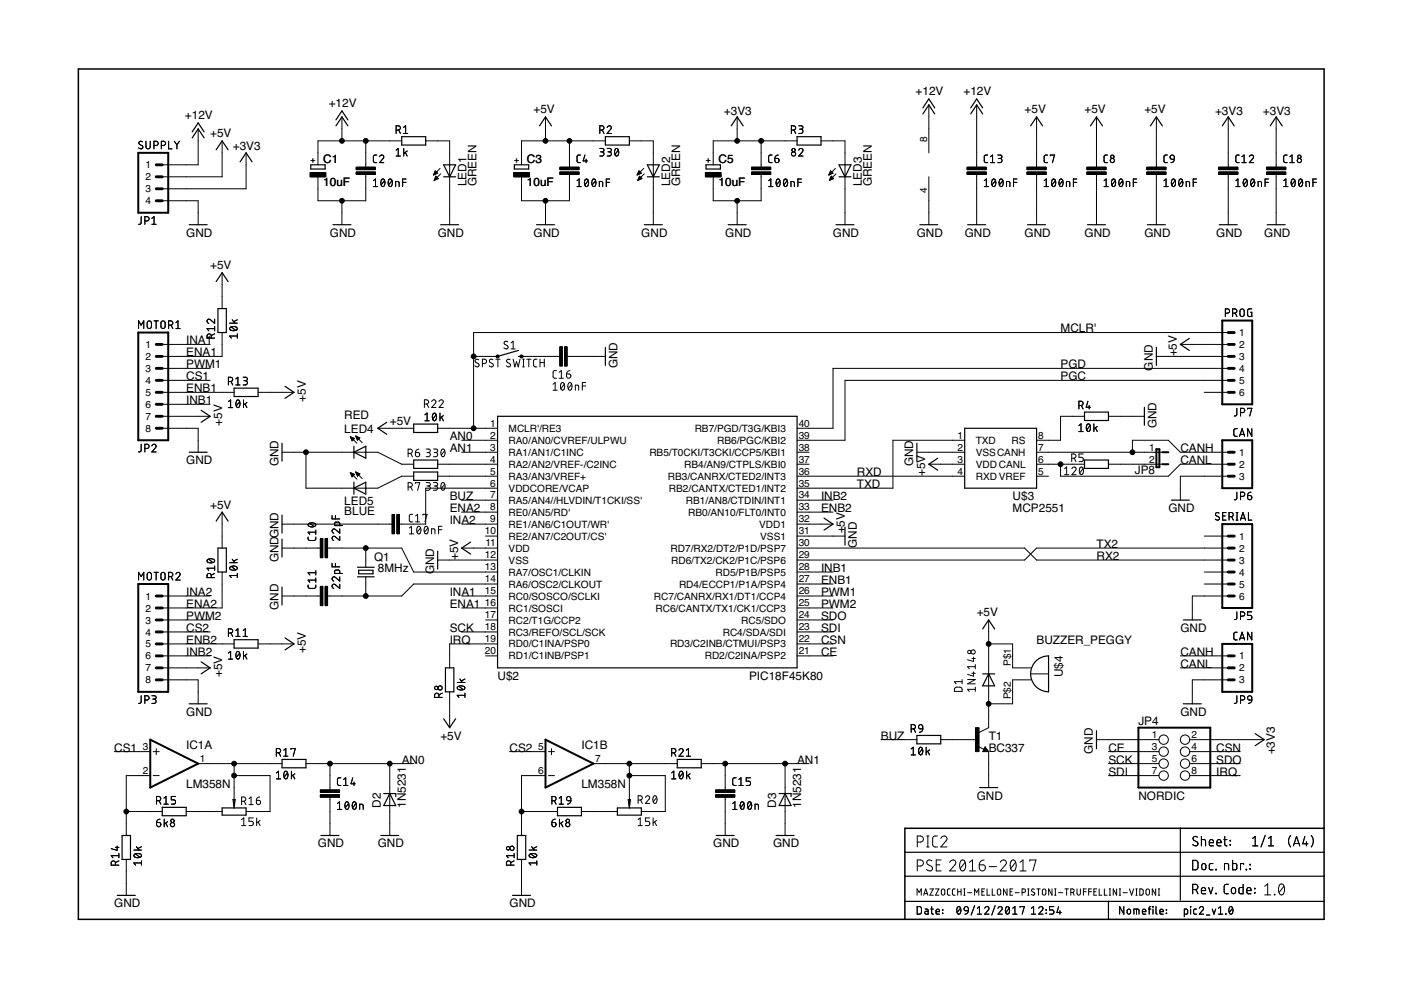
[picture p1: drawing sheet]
<svg xmlns="http://www.w3.org/2000/svg" width="297mm" height="210mm" viewBox="0 0 297 210" stroke-linecap="round" stroke-linejoin="round" font-family="sans-serif">
<defs><g id="words">
<g font-size="2.5">
<text x="69.7" y="22.8">+12V</text>
<text x="194.1" y="20.2">+12V</text>
<text x="204.3" y="20.2">+12V</text>
<text x="39.2" y="25.3">+12V</text>
<text x="44.6" y="29.1">+5V</text>
<text x="113.1" y="24">+5V</text>
<text x="153.5" y="24.3">+3V3</text>
<text x="217.2" y="24">+5V</text>
<text x="229.9" y="24">+5V</text>
<text x="242.6" y="24">+5V</text>
<text x="257.6" y="24.3">+3V3</text>
<text x="267.8" y="24.3">+3V3</text>
<text x="49.4" y="31.9">+3V3</text>
<text x="68.5" y="34.5">C1</text>
<text x="111.7" y="34.5">C3</text>
<text x="152.4" y="34.5">C5</text>
<text x="68.5" y="39.5">10uF</text>
<text x="98.9" y="39.5" transform="rotate(-90 98.9 39.5)">LED1</text>
<text x="101.1" y="39.5" transform="rotate(-90 101.1 39.5)">GREEN</text>
<text x="111.7" y="39.5">10uF</text>
<text x="142.1" y="39.5" transform="rotate(-90 142.1 39.5)">LED2</text>
<text x="144.2" y="39.5" transform="rotate(-90 144.2 39.5)">GREEN</text>
<text x="152.4" y="39.5">10uF</text>
<text x="182.7" y="39.5" transform="rotate(-90 182.7 39.5)">LED3</text>
<text x="184.9" y="39.5" transform="rotate(-90 184.9 39.5)">GREEN</text>
<text x="39.5" y="50.2">GND</text>
<text x="69.9" y="50.2">GND</text>
<text x="92.8" y="50.2">GND</text>
<text x="113.1" y="50.2">GND</text>
<text x="136" y="50.2">GND</text>
<text x="153.8" y="50.2">GND</text>
<text x="176.6" y="50.2">GND</text>
<text x="194.4" y="50.2">GND</text>
<text x="204.5" y="50.2">GND</text>
<text x="217.2" y="50.2">GND</text>
<text x="229.9" y="50.2">GND</text>
<text x="242.6" y="50.2">GND</text>
<text x="257.9" y="50.2">GND</text>
<text x="268" y="50.2">GND</text>
<text x="44.6" y="57">+5V</text>
<text x="224.9" y="70.5">MCLR'</text>
<text x="39.5" y="73">INA1</text>
<text x="39.5" y="75.6">ENA1</text>
<text x="249.5" y="75.6" transform="rotate(-90 249.5 75.6)">+5V</text>
<text x="39.5" y="78.1">PWM1</text>
<text x="39.5" y="83.2">ENB1</text>
<text x="39.5" y="80.7">CS1</text>
<text x="130.9" y="78.1" transform="rotate(-90 130.9 78.1)">GND</text>
<text x="224.9" y="78.1">PGD</text>
<text x="224.9" y="80.7">PGC</text>
<text x="244.4" y="78.6" transform="rotate(-90 244.4 78.6)">GND</text>
<text x="39.5" y="85.7">INB1</text>
<text x="64.9" y="85.2" transform="rotate(-90 64.9 85.2)">+5V</text>
<text x="73" y="88.9">RED</text>
<text x="47.1" y="90.2" transform="rotate(-90 47.1 90.2)">+5V</text>
<text x="73" y="91.8">LED4</text>
<text x="82.6" y="90">+5V</text>
<text x="95.3" y="93.3">AN0</text>
<text x="95.3" y="95.9">AN1</text>
<text x="245.2" y="90.8" transform="rotate(-90 245.2 90.8)">GND</text>
<text x="250.3" y="95.9">CANH</text>
<text x="39.5" y="98.4">GND</text>
<text x="59" y="98.9" transform="rotate(-90 59 98.9)">GND</text>
<text x="181.7" y="101">RXD</text>
<text x="193.6" y="98.9" transform="rotate(-90 193.6 98.9)">GND</text>
<text x="196.2" y="101" transform="rotate(-90 196.2 101)">+5V</text>
<text x="240.6" y="100.5">JP8</text>
<text x="250.3" y="98.4">CANL</text>
<text x="44.6" y="107.8">+5V</text>
<text x="73" y="107.1">LED5</text>
<text x="95.3" y="106">BUZ</text>
<text x="174.1" y="106">INB2</text>
<text x="181.7" y="103.5">TXD</text>
<text x="214.7" y="106">U$3</text>
<text x="73" y="109.2">BLUE</text>
<text x="95.3" y="108.6">ENA2</text>
<text x="95.3" y="111.1">INA2</text>
<text x="174.1" y="108.6">ENB2</text>
<text x="179.1" y="113.1" transform="rotate(-90 179.1 113.1)">+5V</text>
<text x="214.7" y="108.6">MCP2551</text>
<text x="247.7" y="108.6">GND</text>
<text x="59" y="119.2" transform="rotate(-90 59 119.2)">GNDGND</text>
<text x="79.3" y="119">Q1</text>
<text x="97.1" y="118.7" transform="rotate(-90 97.1 118.7)">+5V</text>
<text x="181.7" y="116.2" transform="rotate(-90 181.7 116.2)">GND</text>
<text x="232.5" y="118.7">RX2</text>
<text x="232.5" y="116.2">TX2</text>
<text x="80.1" y="121.3">8MHz</text>
<text x="92" y="121.7" transform="rotate(-90 92 121.7)">GND</text>
<text x="174.1" y="121.3">INB1</text>
<text x="174.1" y="123.8">ENB1</text>
<text x="39.5" y="131.4">PWM2</text>
<text x="39.5" y="128.9">ENA2</text>
<text x="39.5" y="126.4">INA2</text>
<text x="59" y="129.4" transform="rotate(-90 59 129.4)">GND</text>
<text x="95.3" y="126.4">INA1</text>
<text x="95.3" y="128.9">ENA1</text>
<text x="174.1" y="131.4">SDO</text>
<text x="174.1" y="126.4">PWM1</text>
<text x="174.1" y="128.9">PWM2</text>
<text x="207.1" y="130.7">+5V</text>
<text x="39.5" y="134">CS2</text>
<text x="39.5" y="136.5">ENB2</text>
<text x="95.3" y="136.5">IRQ</text>
<text x="95.3" y="134">SCK</text>
<text x="174.1" y="134">SDI</text>
<text x="174.1" y="136.5">CSN</text>
<text x="219.8" y="136.5">BUZZER_PEGGY</text>
<text x="250.3" y="134">GND</text>
<text x="39.5" y="139.1">INB2</text>
<text x="47.1" y="143.6" transform="rotate(-90 47.1 143.6)">+5V</text>
<text x="64.9" y="138.5" transform="rotate(-90 64.9 138.5)">+5V</text>
<text x="174.1" y="139.1">CE</text>
<text x="225.4" y="143.6" transform="rotate(-90 225.4 143.6)">U$4</text>
<text x="250.3" y="139.1">CANH</text>
<text x="250.3" y="141.6">CANL</text>
<text x="105.5" y="144.1">U$2</text>
<text x="158.8" y="144.1">PIC18F45K80</text>
<text x="39.5" y="151.8">GND</text>
<text x="241.4" y="153.7">JP4</text>
<text x="250.3" y="151.8">GND</text>
<text x="24.2" y="159.4">CS1</text>
<text x="39.5" y="158.7">IC1A</text>
<text x="85.2" y="161.9">AN0</text>
<text x="93.4" y="156.8">+5V</text>
<text x="108" y="159.4">CS2</text>
<text x="123.3" y="158.7">IC1B</text>
<text x="169" y="161.9">AN1</text>
<text x="186.8" y="156.8">BUZ</text>
<text x="209.6" y="159.4">BC337</text>
<text x="209.6" y="156.8">T1</text>
<text x="231.7" y="159.8" transform="rotate(-90 231.7 159.8)">GND</text>
<text x="235" y="159.4">CE</text>
<text x="235" y="161.9">SCK</text>
<text x="257.9" y="161.9">SDO</text>
<text x="257.9" y="159.4">CSN</text>
<text x="270.3" y="159.9" transform="rotate(-90 270.3 159.9)">+3V3</text>
<text x="39.5" y="167">LM358N</text>
<text x="123.3" y="167">LM358N</text>
<text x="235" y="164.5">SDI</text>
<text x="257.9" y="164.5">IRQ</text>
<text x="80.7" y="171.3" transform="rotate(-90 80.7 171.3)">D2</text>
<text x="86.1" y="171.3" transform="rotate(-90 86.1 171.3)">1N5231</text>
<text x="164.5" y="171.3" transform="rotate(-90 164.5 171.3)">D3</text>
<text x="169.9" y="171.3" transform="rotate(-90 169.9 171.3)">1N5231</text>
<text x="207.1" y="169.5">GND</text>
<text x="241.4" y="169.5">NORDIC</text>
<text x="67.4" y="179.7">GND</text>
<text x="80.1" y="179.7">GND</text>
<text x="151.2" y="179.7">GND</text>
<text x="163.9" y="179.7">GND</text>
<text x="24.2" y="192.4">GND</text>
<text x="108" y="192.4">GND</text>
</g>
<g font-size="2.1">
<text x="30.9" y="35.7">1</text>
<text x="196.6" y="30.1" transform="rotate(-90 196.6 30.1)">8</text>
<text x="30.9" y="38.2">2</text>
<text x="30.9" y="40.8">3</text>
<text x="196.6" y="41" transform="rotate(-90 196.6 41)">4</text>
<text x="30.9" y="43.3">4</text>
<text x="262.7" y="71.3">1</text>
<text x="30.9" y="73.8">1</text>
<text x="30.9" y="76.3">2</text>
<text x="262.7" y="73.8">2</text>
<text x="262.7" y="76.3">3</text>
<text x="30.9" y="78.9">3</text>
<text x="30.9" y="81.4">4</text>
<text x="30.9" y="84">5</text>
<text x="262.7" y="78.9">4</text>
<text x="262.7" y="81.4">5</text>
<text x="262.7" y="84">6</text>
<text x="30.9" y="86.5">6</text>
<text x="30.9" y="89">7</text>
<text x="30.9" y="91.6">8</text>
<text x="104" y="90.5">1</text>
<text x="104" y="93">2</text>
<text x="104" y="95.5">3</text>
<text x="107.8" y="91.6">MCLR'/RE3</text>
<text x="107.8" y="94.1">RA0/AN0/CVREF/ULPWU</text>
<text x="147.3" y="91.6">RB7/PGD/T3G/KBI3</text>
<text x="152" y="94.1">RB6/PGC/KBI2</text>
<text x="169.3" y="95.5">38</text>
<text x="169.3" y="93">39</text>
<text x="169.3" y="90.5">40</text>
<text x="203" y="93">1</text>
<text x="203" y="95.5">2</text>
<text x="206.9" y="94.1">TXD</text>
<text x="214.5" y="94.1">RS</text>
<text x="220.1" y="95.5">7</text>
<text x="220.1" y="93">8</text>
<text x="243.6" y="95.5">1</text>
<text x="104" y="98.1">4</text>
<text x="104" y="100.6">5</text>
<text x="107.8" y="96.7">RA1/AN1/C1INC</text>
<text x="107.8" y="99.2">RA2/AN2/VREF-/C2INC</text>
<text x="107.8" y="101.7">RA3/AN3/VREF+</text>
<text x="137.7" y="96.7">RB5/T0CKI/T3CKI/CCP5/KBI1</text>
<text x="141.6" y="101.7">RB3/CANRX/CTED2/INT3</text>
<text x="145" y="99.2">RB4/AN9/CTPLS/KBI0</text>
<text x="169.3" y="100.6">36</text>
<text x="169.3" y="98.1">37</text>
<text x="203" y="98.1">3</text>
<text x="203" y="100.6">4</text>
<text x="206.9" y="96.7">VSSCANH</text>
<text x="206.9" y="99.2">VDD CANL</text>
<text x="206.9" y="101.7">RXD VREF</text>
<text x="220.1" y="100.6">5</text>
<text x="220.1" y="98.1">6</text>
<text x="243.6" y="98.1">2</text>
<text x="262.7" y="96.7">1</text>
<text x="262.7" y="99.2">2</text>
<text x="262.7" y="101.7">3</text>
<text x="104" y="105.7">7</text>
<text x="104" y="103.2">6</text>
<text x="107.8" y="106.8">RA5/AN4//HLVDIN/T1CKI/SS'</text>
<text x="107.8" y="104.3">VDDCORE/VCAP</text>
<text x="141.8" y="104.3">RB2/CANTX/CTED1/INT2</text>
<text x="145.4" y="106.8">RB1/AN8/CTDIN/INT1</text>
<text x="169.3" y="105.7">34</text>
<text x="169.3" y="103.2">35</text>
<text x="102.8" y="113.3">10</text>
<text x="104" y="108.2">8</text>
<text x="104" y="110.8">9</text>
<text x="107.8" y="109.3">RE0/AN5/RD'</text>
<text x="107.8" y="111.9">RE1/AN6/C1OUT/WR'</text>
<text x="145.9" y="109.3">RB0/AN10/FLT0/INT0</text>
<text x="161" y="111.9">VDD1</text>
<text x="169.3" y="108.2">33</text>
<text x="169.3" y="110.8">32</text>
<text x="169.3" y="113.3">31</text>
<text x="102.8" y="118.4">12</text>
<text x="102.9" y="115.8">11</text>
<text x="107.8" y="114.4">RE2/AN7/C2OUT/CS'</text>
<text x="107.8" y="117">VDD</text>
<text x="107.8" y="119.5">VSS</text>
<text x="142.2" y="117">RD7/RX2/DT2/P1D/PSP7</text>
<text x="142.3" y="119.5">RD6/TX2/CK2/P1C/PSP6</text>
<text x="161.2" y="114.4">VSS1</text>
<text x="169.3" y="118.4">29</text>
<text x="169.3" y="115.8">30</text>
<text x="262.7" y="114.4">1</text>
<text x="262.7" y="117">2</text>
<text x="262.7" y="119.5">3</text>
<text x="102.8" y="123.5">14</text>
<text x="102.8" y="120.9">13</text>
<text x="107.8" y="124.6">RA6/OSC2/CLKOUT</text>
<text x="107.8" y="122">RA7/OSC1/CLKIN</text>
<text x="144" y="124.6">RD4/ECCP1/P1A/PSP4</text>
<text x="151.7" y="122">RD5/P1B/PSP5</text>
<text x="169.3" y="123.5">27</text>
<text x="169.3" y="120.9">28</text>
<text x="262.7" y="122">4</text>
<text x="262.7" y="124.6">5</text>
<text x="30.9" y="127.1">1</text>
<text x="30.9" y="129.7">2</text>
<text x="102.8" y="126">15</text>
<text x="102.8" y="128.5">16</text>
<text x="102.8" y="131.1">17</text>
<text x="107.8" y="127.1">RC0/SOSCO/SCLKI</text>
<text x="107.8" y="129.7">RC1/SOSCI</text>
<text x="138.6" y="127.1">RC7/CANRX/RX1/DT1/CCP4</text>
<text x="139" y="129.7">RC6/CANTX/TX1/CK1/CCP3</text>
<text x="169.3" y="131.1">24</text>
<text x="169.3" y="128.5">25</text>
<text x="169.3" y="126">26</text>
<text x="262.7" y="127.1">6</text>
<text x="30.9" y="132.2">3</text>
<text x="30.9" y="134.7">4</text>
<text x="30.9" y="137.3">5</text>
<text x="102.8" y="133.6">18</text>
<text x="102.8" y="136.2">19</text>
<text x="107.8" y="132.2">RC2/T1G/CCP2</text>
<text x="107.8" y="134.7">RC3/REFO/SCL/SCK</text>
<text x="107.8" y="137.3">RD0/C1INA/PSP0</text>
<text x="142.1" y="137.3">RD3/C2INB/CTMUI/PSP3</text>
<text x="153.2" y="134.7">RC4/SDA/SDI</text>
<text x="157.1" y="132.2">RC5/SDO</text>
<text x="169.3" y="133.6">23</text>
<text x="169.3" y="136.2">22</text>
<text x="30.9" y="139.8">6</text>
<text x="30.9" y="142.4">7</text>
<text x="102.8" y="138.7">20</text>
<text x="107.8" y="139.8">RD1/C1INB/PSP1</text>
<text x="149.4" y="139.8">RD2/C2INA/PSP2</text>
<text x="169.3" y="138.7">21</text>
<text x="214.3" y="141.2" transform="rotate(-90 214.3 141.2)">P$1</text>
<text x="262.7" y="139.8">1</text>
<text x="262.7" y="142.4">2</text>
<text x="30.9" y="144.9">8</text>
<text x="214.3" y="148.3" transform="rotate(-90 214.3 148.3)">P$2</text>
<text x="262.7" y="144.9">3</text>
<text x="30.3" y="159">3</text>
<text x="42.4" y="161.6">1</text>
<text x="114.1" y="159">5</text>
<text x="126.2" y="161.6">7</text>
<text x="244.2" y="156.5">1</text>
<text x="244.2" y="159">3</text>
<text x="244.2" y="161.6">5</text>
<text x="252.6" y="156.5">2</text>
<text x="252.6" y="159">4</text>
<text x="252.6" y="161.6">6</text>
<text x="30.3" y="164.1">2</text>
<text x="114.1" y="164.1">6</text>
<text x="244.2" y="164.1">7</text>
<text x="252.6" y="164.1">8</text>
</g>
<g font-size="1.8">
<text x="66.8" y="34.5" transform="rotate(-90 66.8 34.5)">+</text>
<text x="110" y="34.5" transform="rotate(-90 110 34.5)">+</text>
<text x="150.6" y="34.5" transform="rotate(-90 150.6 34.5)">+</text>
</g>
</g></defs>
<g fill="none" stroke="#000" stroke-width=".21">
<path d="M30.2 30.1a.41 .41 0 0 0-.6-.1 .41 .41 0 0 0 0 .6l.5 .3a.42 .42 0 0 1 .1 .6 .42 .42 0 0 1-.7 0l-.1-.2M30.9 30v1.1a.46 .46 0 0 0 .5 .5 .46 .46 0 0 0 .5-.5v-1.1M32.6 30.8h.5a.44 .44 0 0 0 .4-.4 .44 .44 0 0 0-.4-.4h-.5v1.6M34.2 30.8h.4a.44 .44 0 0 0 .5-.4 .44 .44 0 0 0-.5-.4h-.4v1.6M35.8 30v1.6h.7M37 30l.5 .7M37.5 30.7v.9M38 30l-.5 .7M42 27.3v7.6h-7.6M47.1 29.9v7.6h-12.7M52.2 32.4v7.6h-17.8M72.5 24.8v5.1"/>
<path d="M77.6 37v5.6h-10.2v-5.1M77.6 29.9v5.6M79.2 38.3l.4-.3v1.6M79.2 39.6h.9M79.9 32.9h-.5l-.2 .3v1.1l.2 .2h.5M80.5 33.2a.44 .44 0 0 1 .6-.3 .44 .44 0 0 1 .1 .7l-.7 .9h.9M80.9 38.1l.3-.1a.93 .93 0 0 1 0 1.6 1.02 1.02 0 0 1-.3-1.5zM81.5 38.3l-.7 .9M82.5 38.1l.2-.1a.95 .95 0 0 1 0 1.6 1 1 0 0 1-.2-1.5zM83.1 38.3l-.7 .9M83.9 39.6v-1.1l.7 .1v1M84 27.6h.4a.46 .46 0 0 0 .5-.5 .46 .46 0 0 0-.5-.4h-.4v1.6"/>
<path d="M84 31.8l.4-.3v1.6M84 33.1h.9M84.5 27.6l.4 .7M85.2 29.9h-17.8v5M85.4 38.7h.7M85.5 27l.5-.3v1.6M85.5 28.3h.9M85.6 31.5v1.6M85.9 32.3l.4 .8M86.1 38h-.7v1.6M86.3 32l-.7 .6M90.3 29.9h5v17.7"/>
<path d="M91.9 37h.2M92 36.9h.3M92.1 36.8h.5M92.1 36.7h.7M92.1 38.1h.2M92.1 36.6h.5M92.1 38h.5M92.2 36.4h.3M92.2 37.9h.7M92.2 36.3h.2M92.2 37.8h.6M92.3 36.2l.5 .5-.9 .4z"/>
<path d="M92.3 37.6h.4M92.4 37.5h.2M92.4 37.4h.1M92.4 37.4l.5 .5-.9 .3zM93.3 35.7l-1.4 1.4M93.4 36.9l-1.4 1.3M115.7 24.8v5.1M120.7 37v5.6h-10.1v-5.1M120.7 29.9v5.6M122.3 39.6h.9M122.3 38.3l.5-.3v1.6M123.1 32.9h-.5l-.3 .3 .1 1.1 .2 .2h.5"/>
<path d="M124 32.9l-.4 1.2h.9M124.1 38.1l.3-.1a.95 .95 0 0 1 0 1.6 1 1 0 0 1-.3-1.5zM124.3 33.8v.7M124.7 38.3l-.7 .9M125.7 38.1l.2-.1a.95 .95 0 0 1 0 1.6 1 1 0 0 1-.2-1.5zM126.3 38.3l-.7 .9M127.1 39.6v-1.1l.6 .1 .1 1M127.2 31.5h.5a.36 .36 0 0 1 .4 .3 .36 .36 0 0 1-.4 .4h-.4M127.2 27.6h.4a.46 .46 0 0 0 .5-.5 .46 .46 0 0 0-.5-.4h-.4v1.6M127.6 32.2a.44 .44 0 0 1 .5 .4 .44 .44 0 0 1-.5 .5h-.4M127.7 27.6l.4 .7M128.4 29.9h-17.8v5"/>
<path d="M128.5 38.7h.8M128.7 27a.44 .44 0 0 1 .6-.3 .44 .44 0 0 1 .2 .7l-.8 .9h.9M128.7 31.5h.6a.36 .36 0 0 1 .3 .3 .36 .36 0 0 1-.3 .4h-.4M129.2 32.2a.44 .44 0 0 1 .4 .4 .44 .44 0 0 1-.4 .5h-.5M129.3 38h-.8v1.6M130.5 31.6l.2-.1a.95 .95 0 0 1 0 1.6 1 1 0 0 1-.2-1.5zM131.1 31.8l-.7 .9M133.4 29.9h5.1v17.7M135.1 37h.1M135.2 36.9h.3M135.2 36.8h.6M135.3 38.1h.2"/>
<path d="M135.3 36.7h.6M135.3 36.6h.5M135.3 38h.5M135.4 36.4h.3M135.4 37.9h.7M135.4 36.3h.2M135.4 37.8h.6M135.5 37.6h.4M135.5 36.2l.5 .5-.9 .4zM135.5 37.5h.3M135.6 37.4h.1M135.6 37.4l.5 .5-.9 .3z"/>
<path d="M136.5 35.7l-1.4 1.4M136.6 36.9l-1.4 1.3M156.3 24.8v5.1M161.4 37v5.6h-10.2v-5.1M161.4 29.9v5.6M163 39.6h.9M163 38.3l.4-.3v1.6M163.7 32.9h-.5l-.2 .3v1.1l.2 .2h.5M164.3 33.6h.5a.45 .45 0 0 1 .4 .5 .45 .45 0 0 1-.5 .4 .45 .45 0 0 1-.4-.5zM164.7 38.1l.3-.1a.95 .95 0 0 1 0 1.6 1 1 0 0 1-.3-1.5zM165 32.9l-.4 .1-.3 .6M165.4 38.3l-.8 .9"/>
<path d="M166.3 38.1l.2-.1a.93 .93 0 0 1 0 1.6 1.02 1.02 0 0 1-.2-1.5zM166.9 38.3l-.7 .9M167.7 39.6v-1.1l.7 .1v1M167.8 27.6h.5a.46 .46 0 0 0 .4-.5 .46 .46 0 0 0-.4-.4h-.5v1.6M168.3 27.6l.4 .7M169 29.9h-17.8v5M169.2 38.7h.7M169.4 31.8a.44 .44 0 0 1 .6-.3 .44 .44 0 0 1 .1 .7l-.7 .9h.9M169.4 26.7h.5a.36 .36 0 0 1 .3 .3 .36 .36 0 0 1-.3 .4h-.4M169.8 27.4a.46 .46 0 0 1 .4 .4 .46 .46 0 0 1-.4 .5h-.4M169.9 38h-.7v1.6M174.1 29.9h5.1v17.7"/>
<path d="M175.7 37h.2M175.8 36.9h.3M175.9 36.8h.5M175.9 36.7h.7M175.9 38.1h.2M176 36.6h.4M176 38h.4M176 36.4h.3M176 37.9h.7M176 37.8h.6M176.1 36.3h.1M176.1 37.6h.4"/>
<path d="M176.1 36.2l.5 .5-.9 .4zM176.1 37.5h.3M176.2 37.4h.1M176.2 37.4l.5 .5-.8 .3zM177.1 35.7l-1.4 1.4M177.2 36.9l-1.3 1.3M196.9 22.2v10.2M196.9 37.5v10.1M207.1 22.2v13.3M207.1 37v10.6M208.7 39.6h.9M208.7 38.3l.4-.3v1.6"/>
<path d="M209.4 32.9h-.5l-.2 .3v1.1l.2 .2h.5M210 34.5h.9M210 33.2l.4-.3v1.6M210.5 38.1l.2-.1a.95 .95 0 0 1 0 1.6 .98 .98 0 0 1-.2-1.5zM211.1 38.3l-.8 .9M211.6 32.9h.5a.36 .36 0 0 1 .3 .3 .36 .36 0 0 1-.3 .4h-.4M212 38.1l.3-.1a.95 .95 0 0 1 0 1.6 1 1 0 0 1-.3-1.5zM212 33.6a.44 .44 0 0 1 .4 .4 .44 .44 0 0 1-.4 .5h-.4M212.6 38.3l-.7 .9M213.4 39.6v-1.1l.7 .1v1M214.9 38.7h.7M215.6 38h-.7v1.6"/>
<path d="M219.8 24.8v10.7M219.8 37v10.6M221.4 39.6h.9M221.4 38.3l.4-.3v1.6M222.1 32.9h-.5l-.2 .3v1.1l.2 .2h.5M222.7 33v-.1h.9l-.5 1.6M223.1 38.1l.3-.1a.95 .95 0 0 1 0 1.6 1 1 0 0 1-.3-1.5zM223.8 38.3l-.8 .9M224.7 38.1l.3-.1a.95 .95 0 0 1 0 1.6 1 1 0 0 1-.3-1.5zM225.3 38.3l-.7 .9M226.1 39.6v-1.1l.7 .1v1M227.6 38.7h.7"/>
<path d="M228.3 38h-.7v1.6M232.5 24.8v10.7M232.5 37v10.6M234.1 39.6h.9M234.1 38.3l.4-.3v1.6M234.8 32.9h-.5l-.2 .3v1.1l.2 .2h.5M235.8 38.1l.3-.1a.95 .95 0 0 1 0 1.6 1 1 0 0 1-.3-1.5zM236.5 38.3l-.8 .9M237.4 38.1l.3-.1a.95 .95 0 0 1 0 1.6 1 1 0 0 1-.3-1.5zM238 38.3l-.7 .9M238.8 39.6v-1.1l.7 .1v1M240.3 38.7h.7"/>
<path d="M241 38h-.7v1.6M245.2 24.8v10.7M245.2 37v10.6M246.8 39.6h.9M246.8 38.3l.4-.3v1.6M247.5 32.9h-.5l-.2 .3v1.1l.2 .2h.5M248.2 33l.3-.1 .4 .1 .1 .8-.8-.1-.1-.4zM248.5 38.1l.3-.1a.95 .95 0 0 1 0 1.6 1 1 0 0 1-.3-1.5zM249 33.8l-.3 .6-.4 .1M249.2 38.3l-.8 .9M250.1 38.1l.3-.1a.95 .95 0 0 1 0 1.6 1 1 0 0 1-.3-1.5zM250.7 38.3l-.7 .9"/>
<path d="M251.5 39.6v-1.1l.7 .1v1M253 38.7h.7M253.7 38h-.7v1.6M260.4 24.8v10.7M260.4 37v10.6M262 39.6h.9M262 38.3l.5-.3v1.6M262.7 32.9h-.5l-.2 .3v1.1l.2 .2h.5M263.3 33.2l.5-.3v1.6M263.3 34.5h.9M263.8 38.1l.2-.1a.95 .95 0 0 1 0 1.6 1 1 0 0 1-.2-1.5zM264.4 38.3l-.7 .9"/>
<path d="M264.9 33.2a.44 .44 0 0 1 .6-.3 .44 .44 0 0 1 .1 .7l-.7 .9h.9M265.3 38.1l.3-.1a.95 .95 0 0 1 0 1.6 1 1 0 0 1-.3-1.5zM266 38.3l-.8 .9M266.7 39.6v-1.1l.7 .1 .1 1M268.2 38.7h.7M268.9 38h-.7v1.6M270.6 24.8v10.7M270.6 37v10.6M272.2 39.6h.9M272.2 38.3l.4-.3v1.6M272.9 32.9h-.5l-.2 .3v1.1l.2 .2h.5M273.5 34.5h.9"/>
<path d="M273.5 33.2l.4-.3v1.6M273.9 38.1l.3-.1a.95 .95 0 0 1 0 1.6 1 1 0 0 1-.3-1.5zM274.6 38.3l-.8 .9M275.5 38.1l.2-.1a.93 .93 0 0 1 0 1.6 1.02 1.02 0 0 1-.2-1.5zM276.1 38.3l-.7 .9M276.9 39.6v-1.1l.7 .1v1M278.4 38.7h.7M279.1 38h-.7v1.6M29.9 45.9v1.4l-.2 .2-.3 .1M30.7 46.8h.5a.46 .46 0 0 0 .4-.4 .46 .46 0 0 0-.4-.5h-.5v1.7M32.2 46.3l.5-.4v1.7M32.2 47.6h.9"/>
<path d="M34.4 42.6h7.6v5M47.1 57.8v7.6M72.5 42.6v5M115.7 42.6v5M156.3 42.6v5M29.4 69.7v-1.7l.5 .9 .6-.9v1.7M31.3 68.2l.3-.2 .4 .2 .1 1a.46 .46 0 0 1-.4 .5 .46 .46 0 0 1-.5-.5zM32.7 68h.9M33.1 68v1.7M34.2 68.2l.4-.2 .3 .2 .1 1a.44 .44 0 0 1-.4 .5 .44 .44 0 0 1-.5-.5zM34.4 73h10.2M34.4 78.1h10.2"/>
<path d="M35.8 68.9h.4a.46 .46 0 0 0 .4-.4 .46 .46 0 0 0-.4-.5h-.4v1.7M36.3 68.9l.3 .8M37.3 68.4l.4-.4v1.7M37.3 69.7h.9M44.8 71.7v-.5a.44 .44 0 0 0-.5-.4 .44 .44 0 0 0-.4 .4v.5h1.6M45.5 67.7v.9l-.9-.8a.45 .45 0 0 0-.7 .1 .45 .45 0 0 0 .4 .7M45.5 69.2v.9M45.5 70.8l-.7 .3M45.5 69.7h-1.6l.4 .4M47.1 70.5v5.1h-12.7M48.7 68.5h1.6M48.8 69.4a1.02 1.02 0 0 1 1.5 .3 .97 .97 0 0 1-1.6 0z"/>
<path d="M49 69.3l1 .7M49.2 67.8l.6 .7M50.3 70.8v.9M50.3 71.2h-1.6l.3 .5M50.3 67.8l-.7 .4M51.6 80h.5a.36 .36 0 0 1 .4 .3 .36 .36 0 0 1-.4 .4h-.4M100.4 75.6h5.1M101.5 76.3l-.2-.1a.38 .38 0 0 0-.5 .1 .38 .38 0 0 0 .1 .5l.5 .3a.44 .44 0 0 1-.1 .7 .44 .44 0 0 1-.6-.2M102.3 77.1h.4a.46 .46 0 0 0 .5-.5 .46 .46 0 0 0-.5-.4h-.4v1.6M104.5 76.3l-.2-.1a.38 .38 0 0 0-.5 .1 .38 .38 0 0 0 .1 .5l.5 .3a.44 .44 0 0 1 0 .7 .44 .44 0 0 1-.7-.2M105.1 76.2h.9M105.6 76.2v1.6"/>
<path d="M107.7 72.5l-.6-.1-.2 .3 .1 .2 .5 .4a.38 .38 0 0 1 .2 .5 .38 .38 0 0 1-.5 .2l-.4-.3M108.2 76.3l-.6-.1-.2 .3 .1 .3 .6 .3a.44 .44 0 0 1-.1 .7 .44 .44 0 0 1-.6-.2M108.4 72.7l.4-.4v1.7M108.4 74h.8M108.8 76.2l.4 1.6 .3-1.1 .4 1.1 .4-1.6M110.6 75.6h8.1M110.8 76.2h.4M110.8 77.8h.4M111 76.2v1.6M111.7 76.2h.9M112.1 76.2v1.6M113.9 76.2h-.6l-.2 .3 .1 1.1 .1 .2h.6"/>
<path d="M114.5 76.2v1.6M114.5 76.9h.9M115.4 76.2v1.6M118 78.6h-.5l-.2 .3v1.1l.2 .2h.5M118.6 78.9l.4-.3v1.6M120.1 79.3h.6a.45 .45 0 0 1 .3 .5 .45 .45 0 0 1-.5 .4 .45 .45 0 0 1-.4-.5zM120.2 75.6h8.2M120.8 78.6l-.5 .3-.2 .4M245.2 75.6h15.2M250.3 73h10.1M259.8 66.4h.4a.46 .46 0 0 0 .5-.5 .46 .46 0 0 0-.5-.4h-.4v1.6M260.4 78.1h-83.8v12.7h-7.6"/>
<path d="M260.4 70.5h-160v20.3M261.3 66.4h.5a.46 .46 0 0 0 .5-.5 .46 .46 0 0 0-.5-.4h-.5v1.6M261.9 66.4l.4 .7M263 65.6l.4-.1 .3 .1 .1 1.1a.46 .46 0 0 1-.5 .4 .46 .46 0 0 1-.4-.4zM265.4 65.5h-.7l-.2 .2v1.1l.2 .3h.7v-.9h-.2M29.9 94.2v1.4l-.5 .2M30.7 95.1h.5a.44 .44 0 0 0 .4-.5 .44 .44 0 0 0-.4-.4h-.5v1.6M32.2 94.6a.45 .45 0 0 1 .6-.4 .45 .45 0 0 1 .2 .7l-.8 .9h.9M34.4 90.8h7.6v5.1M34.4 80.6h10.2M34.4 83.2h15.2M34.4 85.7h10.2"/>
<path d="M34.4 88.3h10.2M48.4 80.9h.5a.46 .46 0 0 0 .4-.5 .46 .46 0 0 0-.4-.4h-.5v1.6M48.4 85.2l.5-.4v1.6M48.4 86.4h.9M49 80.9l.3 .7M50 80.3l.4-.3v1.6M50 81.6h.9M50.2 84.9l.1-.1a.8 .8 0 0 1 .7 .6 .8 .8 0 0 1-.2 .8l-.3 .2a1.02 1.02 0 0 1-.3-1.5zM50.8 85.2l-.7 .9M51.6 84.8v1.6M51.9 85.6l.4 .8M52 80.7a.46 .46 0 0 1 .5 .5 .46 .46 0 0 1-.5 .4h-.4"/>
<path d="M52.3 85.3l-.7 .6M54.7 83.2h7.6M59.8 95.9h20.3l5.1 2.5h2.5M64.9 95.9v7.6h15.2l5.1-2.5h2.5M74.3 92.6l1.4 1.4M74.3 92.6l.9 .4-.5 .5zM74.3 92.6h.1M74.3 92.8h.4M74.4 92.9h.6M74.4 93h.7M74.5 93.1h.5M74.5 93.2h.4"/>
<path d="M74.6 93.4h.2M75.4 92.5l1.4 1.4M75.4 92.5l.9 .3-.5 .5zM75.4 92.5h.1M75.5 92.6h.3M75.5 92.8h.6M75.6 92.9h.6M75.6 93h.5M75.7 93.1h.3M75.7 93.2h.2M80.1 90.8h7.6M86.5 96.1h.5a.46 .46 0 0 0 .4-.4 .46 .46 0 0 0-.4-.5h-.5v1.7"/>
<path d="M87.1 96.1l.3 .8M88.1 95.9h.5a.45 .45 0 0 1 .4 .6 .45 .45 0 0 1-.5 .3 .45 .45 0 0 1-.4-.4zM88.8 95.2l-.4 .2-.3 .5M90 85.7h.4a.44 .44 0 0 0 .5-.5 .44 .44 0 0 0-.5-.4h-.4v1.6M90.1 87.9l.5-.3v1.6M90.1 89.2h.9M90.3 95.2h.6a.36 .36 0 0 1 .3 .4 .36 .36 0 0 1-.3 .3h-.4M90.5 85.7l.4 .7M90.8 95.9a.46 .46 0 0 1 .4 .5 .46 .46 0 0 1-.4 .4h-.5M91.5 85.1a.45 .45 0 0 1 .7-.3 .45 .45 0 0 1 .1 .7l-.8 .9h.9M91.9 87.7l.1-.1a.8 .8 0 0 1 .6 .6 .8 .8 0 0 1-.2 .8l-.3 .2a1.02 1.02 0 0 1-.2-1.5zM91.9 95.2h.5a.36 .36 0 0 1 .4 .4 .36 .36 0 0 1-.4 .3h-.3"/>
<path d="M92.4 95.9a.46 .46 0 0 1 .4 .5 .46 .46 0 0 1-.4 .4h-.5M92.5 87.9l-.8 1M92.8 90.8h12.7M92.8 98.4h12.7M93.1 85.1a.44 .44 0 0 1 .6-.3 .44 .44 0 0 1 .2 .7l-.8 .9h.9M93.3 87.6v1.6M93.6 88.4l.4 .8M93.7 95.3l.2-.1a.97 .97 0 0 1 0 1.6 1.03 1.03 0 0 1-.2-1.5zM94 88.1l-.7 .6M94.3 95.6l-.7 .9M97.9 93.3h7.6M97.9 95.9h7.6"/>
<path d="M117.3 81.5l.4-.4v1.6M117.3 82.7h.9M118.6 80.2h.9M119 81.2l.3-.1a.97 .97 0 0 1 0 1.6 1.02 1.02 0 0 1-.3-1.5zM119.6 81.5l-.7 .9M120.6 81.2l.2-.1a.97 .97 0 0 1 0 1.6 1.02 1.02 0 0 1-.2-1.5zM121.2 81.5l-.7 .9M122 82.7v-1l.7 .1v.9M123.5 81.8h.7M124.2 81.1h-.7v1.6M169 95.9h2.5M169 98.4h2.5"/>
<path d="M194.4 95.9h10.1M196.9 98.4h7.6M204.5 93.3h-15.2v10.2h-20.3M219.8 95.9h26.6M219.8 98.4h10.1M224.9 98.4v2.6h22.8l2.6-2.6h10.1M225.7 99.4l.4-.4v1.6M227.2 97.2h.5a.46 .46 0 0 0 .4-.5 .46 .46 0 0 0-.4-.5h-.5v1.7M227.3 99.4a.44 .44 0 0 1 .6-.4 .44 .44 0 0 1 .1 .7l-.7 .9h.9M227.8 97.2l.3 .7M228.7 86h.5a.46 .46 0 0 0 .4-.5 .46 .46 0 0 0-.4-.4h-.5v1.6M228.7 90.2l.5-.3v1.6"/>
<path d="M228.7 91.5h.9M229 99.1l.3-.1a.97 .97 0 0 1 0 1.6 1.03 1.03 0 0 1-.3-1.5zM229.3 86l.3 .7M229.6 99.4l-.7 .9M229.7 96.2h-.9v.8h.5a.46 .46 0 0 1 .4 .4 .46 .46 0 0 1-.4 .5h-.5M229.9 88.3h-5v5h-5.1M230.5 90l.3-.1a.97 .97 0 0 1 0 1.6 1.03 1.03 0 0 1-.3-1.5zM230.7 85.1l-.4 1.2h.9M230.9 86v.7M231.1 90.2l-.7 .9M231.9 89.9v1.6M232.2 90.7l.4 .8"/>
<path d="M232.6 90.4l-.7 .6M235 98.4h11.4M235 88.3h7.6M240.1 95.9v-2.6h7.6l2.6 2.6h10.1M255.3 83.2h5.1M260.4 80.6h-81.2v12.7h-10.2M262.2 86.6v1.4l-.5 .2M262.3 90.9h-.5l-.2 .3v1.1l.2 .2h.5M262.8 92.5l.6-1.6 .5 1.6M263 92.1h.8M263 87.5h.5a.46 .46 0 0 0 .4-.5 .46 .46 0 0 0-.4-.4h-.5v1.6M264.5 86.7v-.1h.9l-.4 1.6"/>
<path d="M265.4 90.9v1.6l-.9-1.6v1.6M44 118.7a1 1 0 0 1 1.5 .2 .95 .95 0 0 1-1.6 0zM44.3 118.6l.8 .7M47.1 108.6v7.6M48.7 119.3h1.6M49.2 118.6l.6 .7M50.3 118.6l-.7 .4M59.8 116.2h8.1M59.8 111.1h23.3M65.3 113.9v.5l.4 .2h1l.2-.2 .1-.5M65.4 111a1.02 1.02 0 0 1 1.6 .3 .97 .97 0 0 1-1.7 0zM65.7 110.9l.9 .8"/>
<path d="M67 112.4v.9M67 112.8h-1.7l.4 .5M69.4 116.2h15.8l2.5 5.1h17.8M70.4 109.3v.7h1.6M70.4 119.4v.8h1.6M71.1 109.3v.7M71.1 119.4v.8M72 113.7v.9l-.9-.8a.44 .44 0 0 0-.7 .2 .44 .44 0 0 0 .4 .6M72 112.1v1l-.9-.8a.45 .45 0 0 0-.7 .1 .45 .45 0 0 0 .4 .7M72 111.4v-.5l-.1-.2h-.7l-.2 .1v.6h1.6M74.3 100.2l1.4 1.4M74.3 100.2h.1"/>
<path d="M74.3 100.2l.9 .4M74.3 100.2l.4 .9M74.3 100.4h.3M74.4 100.5h.5M74.4 100.6h.7M74.5 100.7h.5M74.5 100.8h.4M74.6 101h.2M74.6 101.1h.1M75.2 100.6l-.5 .5M75.4 100.1l1.4 1.4M75.4 100.1l.9 .4-.5 .5"/>
<path d="M75.4 100.1l.4 .9M75.4 100.1h.1M75.5 100.2h.3M75.5 100.4h.6M75.6 100.5h.7M75.6 100.6h.6M75.7 100.7h.3M75.7 100.8h.2M75.8 101h.1M77.6 116.2v4.1M86.5 103.3h.5a.46 .46 0 0 0 .4-.5 .46 .46 0 0 0-.4-.5h-.5v1.7M86.8 112l.4-.4v1.6"/>
<path d="M86.8 113.2h.9M87.1 103.3l.3 .7M87.5 109.1h-.5l-.2 .3v1l.2 .2 .5 .1M88.1 102.5v-.2h.9l-.5 1.7M88.1 110.7h.9M88.1 109.4l.4-.3v1.6M88.6 111.7l.2-.1a.93 .93 0 0 1 0 1.6 .98 .98 0 0 1-.2-1.5zM89.2 112l-.8 .8M89.7 109.2v-.1h.9l-.5 1.6M90.1 111.7l.3-.1a.95 .95 0 0 1 0 1.6 1 1 0 0 1-.3-1.5zM90.3 102.3h.6a.36 .36 0 0 1 .3 .4 .36 .36 0 0 1-.3 .3h-.4M90.7 112l-.7 .8"/>
<path d="M90.8 103a.46 .46 0 0 1 .4 .5 .46 .46 0 0 1-.4 .4h-.5M91.5 113.2v-1.1l.7 .2v.9M91.9 102.3h.5a.36 .36 0 0 1 .4 .4 .36 .36 0 0 1-.4 .3h-.3M92.4 103a.46 .46 0 0 1 .4 .5 .46 .46 0 0 1-.4 .4h-.5M92.8 101h12.7M92.8 118.7h12.7M93 112.3h.7M93.7 102.4l.2-.1a.97 .97 0 0 1 0 1.6 1.03 1.03 0 0 1-.2-1.5zM93.7 111.6h-.7v1.6M94.3 102.7l-.7 .9M97.9 106h7.6M97.9 108.6h7.6"/>
<path d="M97.9 116.2h7.6M97.9 111.1h7.6M103 113.7h2.5M105.5 103.5h-15.2v7.6h-5.6M169 101h35.5M169 106h7.6M169 108.6h7.6M169 116.2h48.2l2.6 2.5h40.6M169 111.1h7.6M169 113.7h10.2M219.8 101h2.5M225.7 100.6h.9"/>
<path d="M255.3 113.7h5.1M258.5 108.8a.41 .41 0 0 0-.6-.1 .41 .41 0 0 0 0 .6l.5 .3a.44 .44 0 0 1-.1 .7 .44 .44 0 0 1-.6-.2M259.2 109.4h.6M259.9 108.7h-.7v1.6h.7M260.4 101h-10.1v5M260.4 116.2h-40.6l-2.6 2.5h-48.2M260.6 109.6h.4a.44 .44 0 0 0 .5-.5 .44 .44 0 0 0-.5-.4h-.4v1.6M261.1 109.6l.4 .7M262.1 110.3h.4M262.1 108.7h.4M262.2 104.4v1.3l-.5 .3M262.3 108.7v1.6"/>
<path d="M263 110.3l.5-1.6 .6 1.6M263 105.2h.5a.44 .44 0 0 0 .4-.4 .44 .44 0 0 0-.4-.4h-.5v1.6M263.1 109.9h.8M264.5 105.1h.5a.45 .45 0 0 1 .4 .5 .45 .45 0 0 1-.5 .4 .45 .45 0 0 1-.4-.5zM264.7 108.7v1.6h.7M265.2 104.4l-.6 .2-.1 .5M29.4 123v-1.7l.5 1 .6-1v1.7M31.3 121.5l.3-.2 .4 .2 .1 1a.46 .46 0 0 1-.4 .5 .46 .46 0 0 1-.5-.5zM32.7 121.3h.9M33.1 121.3v1.7M34.2 121.5l.4-.2 .3 .2 .1 1a.44 .44 0 0 1-.4 .5 .44 .44 0 0 1-.5-.5zM34.4 126.4h10.2"/>
<path d="M34.4 131.4h10.2M34.4 134h10.2M34.4 136.5h15.2M34.4 139.1h10.2M35.8 122.3h.4a.46 .46 0 0 0 .4-.5 .46 .46 0 0 0-.4-.5h-.4v1.7M36.3 122.3l.3 .7M37.3 121.7a.44 .44 0 0 1 .6-.3 .44 .44 0 0 1 .2 .7l-.8 .9h.9M44.8 122.5v-.5a.44 .44 0 0 0-.5-.4 .44 .44 0 0 0-.4 .4v.5h1.6M45.5 121.6l-.7 .3M45.5 120.5h-1.6l.4 .4M45.5 120v.9M47.1 121.3v7.6h-12.7"/>
<path d="M48.4 134.2h.5a.44 .44 0 0 0 .4-.4 .44 .44 0 0 0-.4-.5h-.5v1.6M48.4 138.5l.5-.4v1.6M48.4 139.7h.9M48.8 120.2a.9 .9 0 0 1 1.5 .4 1.05 1.05 0 0 1-1.6-.1zM49 134.2l.3 .7M49 120.1l1 .7M50 133.7l.4-.4v1.6M50 134.9h.9M50.2 138.2l.3-.1a.97 .97 0 0 1 0 1.6 1.02 1.02 0 0 1-.3-1.5zM50.3 122h-1.6l.3 .5M50.3 121.6v.9M50.8 138.5l-.7 .9"/>
<path d="M51.6 134.9h.9M51.6 133.7l.4-.4v1.6M51.6 138.1v1.6M51.9 139l.4 .7M52.3 138.7l-.7 .5M54.7 136.5h7.6M59.8 126.4h8.1M65.3 124v.5l.4 .3 1-.1 .2-.2 .1-.5M67 121v.9M67 122.6v.9M67 123h-1.7l.4 .5M67 121.4h-1.7l.4 .5"/>
<path d="M72 123.9v.9l-.9-.8a.44 .44 0 0 0-.7 .1 .44 .44 0 0 0 .4 .7M72 122.3v.9l-.9-.8a.44 .44 0 0 0-.7 .2 .44 .44 0 0 0 .4 .6M72 121.6v-.6l-.1-.1h-.7l-.2 .1v.6h1.6M77.6 122.3v4.1M97.9 126.4h7.6M97.9 128.9h7.6M97.9 134h7.6M103 131.4h2.5M103 139.1h2.5M105.5 123.8h-17.8l-2.5 2.6h-15.8M105.5 136.5h-10.2v5.1M169 123.8h7.6"/>
<path d="M169 121.3h7.6M169 126.4h7.6M169 128.9h7.6M169 131.4h7.6M169 134h7.6M169 136.5h7.6M169 139.1h7.6M206.1 139.6h.7M206.4 139.3v1l-1.3-.4M209.6 136.5h5.1v5.1h3.9M209.6 131.4v22.9l-2 1M250.3 139.1h10.1"/>
<path d="M255.3 123.8h5.1M255.3 121.3h5.1M260.4 126.4h-7.6v5M262.2 129.7v1.4l-.5 .3M262.3 134l-.5 .1-.2 .3v1.1l.2 .2h.5M262.8 135.7l.6-1.7 .5 1.7M263 135.3h.8M263 130.6h.5a.46 .46 0 0 0 .4-.4 .46 .46 0 0 0-.4-.5h-.5v1.7M265.4 129.7h-.9v.8h.5a.45 .45 0 0 1 .4 .4 .45 .45 0 0 1-.4 .5h-.5M265.4 134v1.7l-.9-1.7v1.7M24.2 159.4h7.7M29.9 147.5v1.4l-.2 .2h-.3"/>
<path d="M30.7 148.4h.5a.46 .46 0 0 0 .4-.4 .46 .46 0 0 0-.4-.5h-.5v1.6M32.2 147.5h.5a.36 .36 0 0 1 .4 .4 .36 .36 0 0 1-.4 .3h-.3M32.5 159.4h1.3M32.7 148.2a.46 .46 0 0 1 .4 .5 .46 .46 0 0 1-.4 .4h-.5M33.1 158.7v1.3M34.4 144.1h7.6v5.1M34.4 141.6h10.2M58.6 159.6h.5a.46 .46 0 0 0 .4-.4 .46 .46 0 0 0-.4-.5h-.5v1.6M59.1 159.6l.4 .7M60.2 159.1l.4-.4v1.6M61.7 158.9v-.2h.9l-.4 1.6M93 147.9v-.5a.46 .46 0 0 0-.4-.4 .46 .46 0 0 0-.5 .4v.5h1.7"/>
<path d="M93.8 147l-.8 .3M95.3 146.7v7.6M96.9 144.7h1.7M97 145.6a1.02 1.02 0 0 1 1.6 .3 .97 .97 0 0 1-1.7 0zM97.3 145.5l.9 .7M97.5 144l.5 .7M98.6 147.4h-1.7l.4 .5M98.6 147v.9M98.6 144l-.8 .4M108 159.4h7.7M116.3 159.4h1.3M116.9 158.7v1.3"/>
<path d="M142.4 159.6h.5a.46 .46 0 0 0 .4-.4 .46 .46 0 0 0-.4-.5h-.5v1.6M142.9 159.6l.4 .7M144 159.1a.44 .44 0 0 1 .6-.4 .44 .44 0 0 1 .1 .7l-.7 .9h.9M145.5 159.1l.5-.4v1.6M186.8 156.8h7.6M193.2 154.5h.4a.46 .46 0 0 0 .5-.4 .46 .46 0 0 0-.5-.5h-.4v1.7M193.2 158.8l.4-.4v1.7M193.7 154.5l.4 .8M194.9 153.8l.3-.2 .3 .2 .1 .7-.7-.1-.1-.3zM195 158.5h.1a.8 .8 0 0 1 .6 .5 .8 .8 0 0 1-.2 .8l-.3 .3a1.04 1.04 0 0 1-.2-1.6zM195.6 158.8l-.8 .9M195.6 154.5l-.1 .5-.6 .3"/>
<path d="M196.4 158.4v1.7M196.7 159.3l.4 .8M197.1 159l-.7 .5M199.5 156.8h7.6M202.5 145.8l.3-.1h.9l.2 .3 .1 .6h-1.6zM204 144.1v.9M204 144.5h-1.6l.3 .5M205.1 144.1h1.7l-1.7 .9h1.7M206.1 142.7h.7M206.4 142.5v.9l-1.3-.4M206.8 146.2h-1.7l.4 .4M206.8 140.9v.9"/>
<path d="M206.8 145.7v.9M206.8 141.4h-1.7l.4 .4M207.4 158.3l1.2 .6M208.9 158.3l.7 1.1h-1.3zM209.6 159.4v7.6M218.5 142.9h3.8M218.6 144.1h-3.9v5.1h-5.1M232.5 156.8h13.2M235 159.4h10.7M250.3 141.6h10.1M252.2 156.8h15.8M252.2 159.4h10.8"/>
<path d="M260.4 144.1h-7.6v5.1M262.2 147.5v1.4l-.2 .2h-.3M263 148.4h.5a.46 .46 0 0 0 .4-.4 .46 .46 0 0 0-.4-.5h-.5v1.6M264.6 147.6l.4-.1 .3 .1 .1 .8-.8-.1-.1-.3zM265.4 148.4l-.1 .4-.6 .3M24.5 179.7h.7M24.8 179.4v.9l-1.2-.4M26.8 172.1h7.6M28.9 179.5l.6 .7M30 179.5l-.8 .4M31.9 164.4h-5.1v12.7M32.5 164.4h1.3"/>
<path d="M33.2 174.4h.5a.45 .45 0 0 1 .4 .5 .45 .45 0 0 1-.5 .4 .45 .45 0 0 1-.4-.5zM33.2 169.8h.5a.46 .46 0 0 0 .4-.5 .46 .46 0 0 0-.4-.4h-.5v1.6M33.7 169.8l.4 .7M33.9 173.7l-.4 .1-.3 .6M34.8 170.5h.9M34.8 169.2l.4-.3v1.6M34.8 173.7v1.6M35.1 174.5l.4 .8M35.5 174.2l-.7 .6M37.2 168.9h-.9v.7h.6a.46 .46 0 0 1 .3 .4 .46 .46 0 0 1-.3 .5h-.6M39.5 172.1h7.6M42 161.9h17.8"/>
<path d="M49.4 169.5h.5l-.3 1.8zM49.6 164.4h7.7v7.7h-5.1M49.6 161.9v7.6M51.2 169.9h.5a.46 .46 0 0 0 .4-.5 .46 .46 0 0 0-.4-.4h-.5v1.6M51.2 173.8l.5-.4v1.6M51.2 175h.9M51.8 169.9l.3 .7M52.8 169.3l.4-.3v1.6M52.8 170.6h.9M53.7 173.4h-.9v.7h.5a.46 .46 0 0 1 .4 .5 .46 .46 0 0 1-.4 .4h-.5M54.4 169.7h.5a.45 .45 0 0 1 .4 .5 .45 .45 0 0 1-.5 .4 .45 .45 0 0 1-.4-.5zM54.4 173.4v1.6"/>
<path d="M54.7 174.3l.4 .7M55.1 169l-.6 .3-.1 .4M55.1 173.9l-.7 .6M58.6 163.9l.5-.4v1.6M58.6 165.1h.9M60.2 160.3h.8M60.4 163.6l.1-.1a.8 .8 0 0 1 .6 .6 .8 .8 0 0 1-.2 .8l-.3 .2a1.04 1.04 0 0 1-.2-1.5zM61 163.9l-.8 .9M61.8 163.5v1.6M62.1 164.4l.4 .7M62.5 164.1l-.7 .5M64.9 161.9h22.8"/>
<path d="M70 161.9v5.6M70 169v8.1M71.5 170.3l.5-.3v1.6M71.5 171.6h1M72.3 164.9h-.5l-.3 .4 .1 1 .2 .2h.5M72.9 166.5h.9M72.9 165.3l.4-.4v1.6M73.3 170.1l.1-.1a.8 .8 0 0 1 .7 .6 .8 .8 0 0 1-.2 .8l-.3 .2a1.04 1.04 0 0 1-.3-1.5zM73.9 170.3l-.7 1M74.8 164.9l-.4 1.3h.9M74.9 170.1l.2-.1a.97 .97 0 0 1 0 1.6 1 1 0 0 1-.2-1.5zM75.1 165.8v.7"/>
<path d="M75.5 170.3l-.7 1M76.3 171.6v-1.1l.7 .2v.9M82.6 161.9v15.2M110.6 172.1h7.6M112.7 179.5l.6 .7M113.8 179.5l-.8 .4M115.7 164.4h-5.1v12.7M116.3 164.4h1.3M117 174.4h.5a.45 .45 0 0 1 .4 .5 .45 .45 0 0 1-.5 .4 .45 .45 0 0 1-.4-.5zM117 169.8h.5a.46 .46 0 0 0 .4-.5 .46 .46 0 0 0-.4-.4h-.5v1.6M117.5 169.8l.4 .7M117.7 173.7l-.6 .3-.1 .4"/>
<path d="M118.6 170.5h.9M118.6 169.2l.4-.3v1.6M118.6 173.7v1.6M118.9 174.5l.4 .8M119.3 174.2l-.7 .6M120.2 169l.4-.1 .3 .1 .1 .8-.8-.1-.1-.4zM121 169.8l-.1 .4-.6 .3M123.3 172.1h7.6M125.8 161.9h17.8M133.2 169.5h.5l-.3 1.8zM133.4 164.4h7.7v7.7h-5.1M133.4 161.9v7.6"/>
<path d="M135.3 169.6h.4a.46 .46 0 0 0 .5-.4 .46 .46 0 0 0-.5-.5h-.4v1.6M135.3 175h.9M135.3 173.8l.4-.4v1.6M135.8 169.6l.4 .7M136.8 169.1a.44 .44 0 0 1 .7-.4 .44 .44 0 0 1 .1 .7l-.8 .9h1M137.8 173.4h-1v.7h.6a.46 .46 0 0 1 .4 .5 .46 .46 0 0 1-.4 .4h-.6M138.5 173.4v1.6M138.6 168.8l.1-.1a.8 .8 0 0 1 .7 .6 .8 .8 0 0 1-.2 .8l-.3 .2a1 1 0 0 1-.3-1.5zM138.8 174.3l.4 .7M139.2 173.9l-.7 .6M139.2 169.1l-.7 .9M142.4 165.1h.9"/>
<path d="M142.4 163.9l.5-.4v1.6M144.2 163.6l.2-.1a.97 .97 0 0 1 0 1.6 1.02 1.02 0 0 1-.2-1.5zM144.8 163.9l-.7 .9M145.5 160.3h.9M145.6 163.5v1.6M145.9 164.4l.4 .7M146.3 164.1l-.7 .5M148.7 161.9h22.8M153.8 161.9v5.6M153.8 169v8.1M155.3 171.6h1M155.3 170.3l.5-.3v1.6"/>
<path d="M156.1 164.9h-.5l-.3 .4 .1 1.1 .7 .1M156.7 166.5h.9M156.7 165.3l.4-.4v1.6M157.1 170.1l.3-.1a.97 .97 0 0 1 0 1.6 1.02 1.02 0 0 1-.3-1.5zM157.7 170.3l-.7 1M158.7 170.1l.1-.1a.8 .8 0 0 1 .6 .6 .8 .8 0 0 1-.2 .8l-.3 .2a1.04 1.04 0 0 1-.2-1.5zM159.1 164.9h-.9v.7h.6a.46 .46 0 0 1 .3 .5 .46 .46 0 0 1-.3 .4h-.6M159.3 170.3l-.7 1M160.1 171.6v-1.1l.7 .2v.9M166.5 161.9v15.2M193.2 160.1h.9M194.5 178.5h.6a.65 .65 0 0 0 .7-.6 .65 .65 0 0 0-.7-.7h-.6v2.4"/>
<path d="M196.5 177.2h.5M196.5 179.6h.5M196.7 177.2v2.4M198.8 177.2h-.5a.51 .51 0 0 0-.6 .6l.1 1.6 .3 .2h.7M199.5 177.8a.64 .64 0 0 1 .9-.5 .64 .64 0 0 1 .2 1l-1.1 1.3h1.3M235 161.9h10.7M235 164.4h10.7M252.2 161.9h10.8M252.2 164.4h10.8M253.9 177.5a.51 .51 0 0 0-.8-.1 .51 .51 0 0 0 .1 .8l.6 .3a.46 .46 0 0 1 .1 .6 .46 .46 0 0 1-.6 .2l-.4-.2M254.7 178l.8 .1 .1 1.2M254.7 177.3v2"/>
<path d="M256.4 178.7h.9a.47 .47 0 0 0-.3-.7 .47 .47 0 0 0-.6 .5l.1 .7 .8 .1M258 178.7h.9a.47 .47 0 0 0-.3-.7 .47 .47 0 0 0-.6 .5l.1 .7 .8 .1M259.5 178h.6M259.7 177.3v1.7l.2 .3h.2M260.8 178.2l.1 .1zM260.8 179.1l.1 .1zM265.6 177.8l.5-.5v2M265.6 179.3h1.1M268.2 177.1l-.8 2.5M268.9 179.3h1.1M268.9 177.8l.6-.5v2M273.6 177.1a1.92 1.92 0 0 0 0 2.5"/>
<path d="M274.2 179.3l.7-2 .7 2M274.4 178.8h1M276.6 177.3l-.4 1.6h1.1M277 178.5v.8M278 177.1a1.92 1.92 0 0 1 0 2.5M24.5 183.4v-.4a.44 .44 0 0 0-.5-.5 .44 .44 0 0 0-.4 .5v.4h1.6M25.2 182.5l-.7 .4M25.2 181.4h-1.6l.3 .5M25.2 181v.9M26.8 182.2v7.6M28.4 180.2h1.6M28.5 181.2a1.02 1.02 0 0 1 1.5 .2 .93 .93 0 0 1-1.6 0z"/>
<path d="M28.7 181l.9 .8M30 183h-1.6l.3 .4M30 182.5v.9M108.3 183.4v-.4a.46 .46 0 0 0-.5-.5 .46 .46 0 0 0-.4 .5v.4h1.6M109 181.4h-1.6l.3 .5M109 182.5l-.7 .4M109 181v.9M110.6 182.2v7.6M112.2 180.2h1.6M112.3 181.2a1.06 1.06 0 0 1 1.5 .2 .95 .95 0 0 1-1.6 0zM112.5 181l1 .8M113.8 183h-1.6l.3 .4"/>
<path d="M113.8 182.5v.9M194.4 189.8v-1.3l.5 .7 .4-.7v1.3M194.5 192.2h.6l.2 .3 .1 .9-.3 .4h-.6zM194.5 183.6h.6a.65 .65 0 0 0 .7-.6 .65 .65 0 0 0-.7-.7h-.6v2.4M195.8 189.8l.5-1.3 .4 1.3M196 189.5h.6M196.2 192.7l.4 .1 .2 .2v.8h-.6l-.1-.2v-.3l.7-.1M197.1 188.5h.8l-.8 1.3h.8M197.3 192.7h.6M197.5 192.2v1.5l.4 .1M197.6 182.5a.58 .58 0 0 0-.9-.1 .58 .58 0 0 0 0 .9l.8 .4a.59 .59 0 0 1 0 .9 .59 .59 0 0 1-.9-.1l-.2-.2M198.4 188.5h.7l-.7 1.3h.7"/>
<path d="M198.5 193.3h.7a.38 .38 0 0 0-.3-.5 .38 .38 0 0 0-.4 .3v.7h.7M198.5 183.4h.8M199.5 182.3h-1v2.4h1M199.7 188.6h.5l.1 .8a.37 .37 0 0 1-.3 .4 .37 .37 0 0 1-.4-.4zM199.8 193.6l.1 .1zM199.8 192.9l.1 .1zM201.4 182.8a.64 .64 0 0 1 .9-.5 .64 .64 0 0 1 .2 1.1l-1.1 1.3h1.2M201.4 188.5h-.4l-.1 .3v.8l.1 .2h.4M202.5 188.5h-.4l-.2 .3 .1 .8 .1 .2h.4M203.1 192.3l.2-.1a.93 .93 0 0 1 0 1.6 1.02 1.02 0 0 1-.2-1.5zM203.1 188.5v1.3M203.1 189.1h.7"/>
<path d="M203.6 192.6l-.7 .9M203.7 182.5a.62 .62 0 0 1 .8-.1 .62 .62 0 0 1 .2 .8 .99 .99 0 0 1-.8 1.4 1.68 1.68 0 0 1-.2-2.1zM203.8 188.5v1.3M204.3 188.5h.3M204.3 189.8h.3M204.5 188.5v1.3M204.5 192.3l.4-.1 .3 .1 .1 .8-.8-.1-.1-.3zM204.6 182.8l-1 1.3M205.1 189.3h.9M205.3 193.1l-.3 .6-.4 .1M205.5 184.7h1.3M205.5 182.8l.7-.5v2.4"/>
<path d="M206.6 189.8v-1.3l.5 .7 .4-.7v1.3M206.6 192l-.7 2M207.2 192.6l.5-.4v1.6M207.2 193.8h.9M207.6 183.4h.8a.65 .65 0 0 1 .5 .7 .65 .65 0 0 1-.7 .6 .65 .65 0 0 1-.6-.7zM208.2 189.1h.4M208.7 182.3l-.8 .3-.3 .8M208.7 188.5h-.5v1.3h.5M208.8 192.6a.44 .44 0 0 1 .6-.4 .44 .44 0 0 1 .1 .7l-.7 .9h.9M209.3 188.5v1.3h.6M209.7 183.7h1.6M210.4 188.5v1.3h.6"/>
<path d="M211 192l-.7 2M211.6 188.6h.5l.1 .8a.36 .36 0 0 1-.4 .4 .36 .36 0 0 1-.3-.4zM211.6 192.6a.44 .44 0 0 1 .6-.4 .44 .44 0 0 1 .2 .7l-.8 .9h.9M212.1 182.8a.64 .64 0 0 1 .9-.5 .64 .64 0 0 1 .2 1.1l-1.1 1.3h1.3M213.4 192.3l.2-.1a.95 .95 0 0 1 0 1.6 1 1 0 0 1-.2-1.5zM213.5 188.5v1.3l-.7-1.3v1.3M214 192.6l-.7 .9M214.1 189.1h.5M214.4 182.5a.54 .54 0 0 1 .6-.1 .54 .54 0 0 1 .4 .5 1.34 1.34 0 0 1-.6 1.8 1.42 1.42 0 0 1-.4-2.2zM214.7 188.5h-.6v1.3h.6M214.7 193.8h.9M214.7 192.6l.5-.4v1.6"/>
<path d="M215.2 189.3h.9M215.3 182.8l-1 1.3M216.3 184.7h1.3M216.3 182.8l.6-.5v2.4M216.3 192.4v-.2h.9l-.5 1.6M216.7 189.2h.4a.37 .37 0 0 0 .3-.4 .37 .37 0 0 0-.3-.3h-.4v1.3M217.9 188.5h.3M217.9 189.8h.3M218 188.5v1.3M218.3 182.6v-.3h1.3l-.6 2.4M218.7 193.8h.9M218.7 192.6l.4-.4v1.6"/>
<path d="M219.3 188.6l-.4-.1-.2 .3 .5 .5a.36 .36 0 0 1 0 .5 .36 .36 0 0 1-.5-.2M219.8 188.5h.7M220.2 188.5v1.3M220.2 192.6a.44 .44 0 0 1 .7-.4 .44 .44 0 0 1 .1 .7l-.8 .9h.9M221.1 188.6h.5l.1 .8a.37 .37 0 0 1-.3 .4 .37 .37 0 0 1-.4-.4zM221.8 192.9l.1 .1zM221.8 193.6l.1 .1zM223.1 188.5v1.3l-.8-1.3v1.3M223.4 192.2h-.9v.7h.6a.45 .45 0 0 1 .3 .5 .45 .45 0 0 1-.3 .4h-.6M223.6 188.5h.3M223.6 189.8h.3M223.8 188.5v1.3"/>
<path d="M224.4 189.3h.9M224.5 192.2l-.4 1.3h.9M224.7 193.1v.7M225.8 188.5h.7M226.1 188.5v1.3M227 189.2h.4a.37 .37 0 0 0 .4-.4 .37 .37 0 0 0-.4-.3h-.4v1.3M227.5 189.2l.3 .6M228.3 188.5v.9a.36 .36 0 0 0 .4 .4 .36 .36 0 0 0 .4-.4v-.9M229.7 189.1h.6M230.3 188.5h-.6v1.3M230.8 189.1h.6M231.4 188.5h-.6v1.3"/>
<path d="M231.9 189.1h.5M232.5 188.5h-.6v1.3h.6M233 188.5v1.3h.6M234.1 188.5v1.3h.6M235.2 188.5h.3M235.2 189.8h.3M235.3 188.5v1.3M236.7 188.5v1.3l-.7-1.3v1.3M237.3 188.5h.3M237.3 189.8h.3M237.4 188.5v1.3M238.1 189.3h.9"/>
<path d="M238.3 192.2v1.6l-.9-1.6v1.6M239.1 192.8h.5l.1 .7a.37 .37 0 0 1-.4 .3 .37 .37 0 0 1-.3-.3zM239.5 188.5l.4 1.3 .5-1.3M240.4 193.8v-1.1l1 .1 .1 1M240.8 188.5h.3M240.8 189.8h.3M241 188.5v1.3M241 192.7v1.1M241.7 188.5h.5l.2 .2v.9l-.2 .2h-.5zM242.2 193.3h.7a.38 .38 0 0 0-.2-.5 .38 .38 0 0 0-.5 .3l.1 .7h.6M243.1 188.6h.5l.1 .8a.37 .37 0 0 1-.4 .4 .37 .37 0 0 1-.3-.4zM243.5 192.7h.5"/>
<path d="M244 192.2l-.4 .3v1.3M244.4 192.2l.1 .1zM244.5 192.7v1.1M245 188.5v1.3l-.7-1.3v1.3M245.1 192.2v1.4l.3 .2M245.6 188.5h.3M245.6 189.8h.3M245.7 188.5v1.3M245.9 193.3h.7a.38 .38 0 0 0-.2-.5 .38 .38 0 0 0-.5 .3l.1 .7h.6M247.3 193.6l.1 .1zM247.3 192.9l.1 .1zM251.1 193.8l.7-.1v-.7l-.1-.2-.6-.1v1.7"/>
<path d="M252.4 192.2l.1 .1zM252.4 192.7v1.1M252.9 188.6h.5a.56 .56 0 0 0 .6-.5 .56 .56 0 0 0-.6-.6h-.5v2M252.9 182.4h.7l.4 .4v1.2l-.4 .4h-.7zM253.6 188.6l.4 .9M253.7 192.7l-.5 .1-.1 .2 .1 .8h.5M254.3 192.6a.44 .44 0 0 1 .6-.4 .44 .44 0 0 1 .1 .7l-.7 .9h.9M254.7 188.8h.9a.47 .47 0 0 0-.3-.6 .47 .47 0 0 0-.6 .4l.1 .8 .8 .1M254.9 183.2l.3-.1 .3 .1 .2 .8a.44 .44 0 0 1-.5 .4 .44 .44 0 0 1-.4-.4zM255.8 194h.7M256.3 188.2l.4 1.3 .5-1.3M257 192.7l.4 1.1 .3-1.1"/>
<path d="M257.2 183.1h-.6l-.2 .3v.8l.2 .2h.6M257.8 189.4l.1 .1zM257.8 184.3l.1 .1zM258.3 193.8h.9M258.3 192.6l.5-.4v1.6M259.6 184.4v-1.3h.7l.2 .2v1.1M259.8 193.7l.1 .1zM260.4 187.5h-.6l-.3 .4 .1 1.3 .2 .3h.6M260.7 192.3l.3-.1a.95 .95 0 0 1 0 1.6 1 1 0 0 1-.3-1.5zM261.2 188.3l.3-.1 .3 .1 .2 .8a.46 .46 0 0 1-.5 .4 .46 .46 0 0 1-.4-.4zM261.3 182.4v2h.7l.2-.2v-.9l-.2-.2h-.7M261.3 192.6l-.7 .9"/>
<path d="M263.6 187.5v2h-.7l-.2-.2v-.9l.2-.2h.7M263.7 183.3v-.2h-.7v1.3M264.2 184.3l.1 .1zM264.4 188.8h.8a.47 .47 0 0 0-.3-.6 .47 .47 0 0 0-.5 .4l.1 .8 .7 .1M265 183.3l.1 .1zM265 184.1l.1 .2zM266 189.2l.1 .1zM266 188.3l.1 .1zM268.1 187.9l.7-.5v2.3M268.1 189.7h1.3M270.2 189.6l.1 .1zM271.3 187.6a.62 .62 0 0 1 .8-.1 .62 .62 0 0 1 .2 .8 .99 .99 0 0 1-.7 1.4 1.65 1.65 0 0 1-.3-2.1z"/>
<path d="M272.2 187.9l-1 1.3"/>
<circle cx="168.2" cy="32.6" r=".45"/>
<circle cx="168.3" cy="31.8" r=".36"/>
<circle cx="235.8" cy="34" r=".45"/>
<circle cx="235.8" cy="33.2" r=".36"/>
<circle cx="275.5" cy="33.2" r=".36"/>
<circle cx="275.5" cy="34" r=".46"/>
<circle cx="205.5" cy="138.2" r=".35"/>
<circle cx="206.3" cy="138.2" r=".46"/>
<circle cx="92.5" cy="145.9" r=".36"/>
<circle cx="93.3" cy="145.9" r=".45"/>
<circle cx="246.7" cy="156.8" r=".99"/>
<circle cx="246.7" cy="159.4" r=".99"/>
<circle cx="251.2" cy="159.4" r=".99"/>
<circle cx="251.2" cy="156.8" r=".99"/>
<circle cx="36.6" cy="174" r=".36"/>
<circle cx="36.6" cy="174.8" r=".45"/>
<circle cx="107.7" cy="179.9" r=".36"/>
<circle cx="108.6" cy="179.9" r=".45"/>
<circle cx="120.4" cy="174" r=".36"/>
<circle cx="120.4" cy="174.8" r=".44"/>
<circle cx="246.7" cy="161.9" r=".99"/>
<circle cx="246.7" cy="164.4" r=".99"/>
<circle cx="251.2" cy="164.4" r=".99"/>
<circle cx="251.2" cy="161.9" r=".99"/>
</g>
<path d="M16.6 14.6h264.1v180.3h-264.1zM49.6 169.5v1.3M133.4 169.5v1.3M280.7 175.6h-88.8v19.3" fill="none" stroke="#000" stroke-width=".32"/>
<g fill="none" stroke="#000" stroke-width=".25">
<path d="M40.7 29.2l1.3-1.9 1.3 1.9M40.7 28l1.3-1.9 1.3 1.9M45.8 31.8l1.3-1.9 1.3 1.9M50.9 34.3l1.3-1.9 1.2 1.9M65.9 34.9h3v.9h-3zM71.2 26.7l1.3-1.9 1.3 1.9M71.2 25.4l1.3-1.9 1.3 1.9M85.2 29h5.1v1.8h-5.1zM94.1 34.9h2.5l-1.3 2.6zM94.1 37.5h2.5M109.1 34.9h3v.9h-3zM114.4 26.7l1.3-1.9 1.2 1.9"/>
<path d="M128.4 29h5v1.8h-5zM137.2 34.9h2.6l-1.3 2.6zM137.2 37.5h2.6M149.7 34.9h3v.9h-3zM155 26.7l1.3-1.9 1.3 1.9M169 29h5.1v1.8h-5.1zM177.9 34.9h2.5l-1.2 2.6zM177.9 37.5h2.5M195.7 24.2l1.2-2 1.3 2M195.7 22.9l1.2-1.9 1.3 1.9M205.8 24.2l1.3-2 1.2 2M205.8 22.9l1.3-1.9 1.2 1.9"/>
<path d="M218.5 26.7l1.3-1.9 1.2 1.9M231.2 26.7l1.3-1.9 1.2 1.9M243.9 26.7l1.3-1.9 1.2 1.9M259.1 26.7l1.3-1.9 1.3 1.9M269.3 26.7l1.3-1.9 1.2 1.9M40.1 47.6h3.8M45.8 59.7l1.3-1.9 1.3 1.9M70.6 47.6h3.8M93.4 47.6h3.8M113.7 47.6h3.9M136.6 47.6h3.8M154.4 47.6h3.8"/>
<path d="M177.2 47.6h3.9M195 47.6h3.8M205.2 47.6h3.8M217.9 47.6h3.8M230.6 47.6h3.8M243.3 47.6h3.8M258.5 47.6h3.8M268.7 47.6h3.8M46.2 65.4h1.8v5.1h-1.8zM109.9 75.6h.7M109.9 74.3l-4.4 1.3M128.4 73.7v3.8"/>
<path d="M245.2 73.7v3.8M252.2 71.8l-1.9 1.2 1.9 1.3M40.1 95.9h3.8M42.7 87l1.9 1.3-1.9 1.2M49.6 82.3h5.1v1.8h-5.1zM59.8 94v3.8M60.4 81.9l1.9 1.3-1.9 1.3M75 95.9l2.6-1.3v2.6zM75 94.6v2.6M82 89.5l-1.9 1.3 1.9 1.3M87.7 89.9h5.1v1.8h-5.1zM87.7 97.5h5.1v1.8h-5.1z"/>
<path d="M105.5 88.3h63.5v53.3h-63.5zM194.4 94v3.8M198.8 97.2l-1.9 1.2 1.9 1.3M204.5 90.8h15.3v12.7h-15.3zM229.9 87.4h5.1v1.8h-5.1zM229.9 97.5h5.1v1.8h-5.1zM242.6 86.4v3.8M45.8 110.5l1.3-1.9 1.3 1.9M46.2 116.2h1.8v5.1h-1.8zM59.8 109.2v3.8M59.8 114.3v3.8M75 102.2v2.6"/>
<path d="M75 103.5l2.6-1.3v2.6zM87.7 100.1h5.1v1.8h-5.1zM92.8 116.8v3.8M99.8 114.9l-1.9 1.3 1.9 1.3M174.7 109.9l1.9 1.2-1.9 1.3M179.2 111.8v3.8M248.3 106h3.9M49.6 135.6h5.1v1.8h-5.1zM59.8 124.5v3.8M60.4 135.3l1.9 1.2-1.9 1.3M75.8 120.3h3.5M75.8 122.3h3.5"/>
<path d="M76.1 120.9h3v.8h-3zM208.3 133.3l1.3-1.9 1.3 1.9M250.9 131.4h3.8M40.1 149.2h3.8M42.7 140.3l1.9 1.3-1.9 1.3M94.1 152.4l1.2 1.9 1.3-1.9M94.4 141.6h1.8v5.1h-1.8zM194.4 155.9h5.1v1.8h-5.1zM208.3 142.9h2.6M208.9 158.9l.1 .2h-.4l.3-.5 .5 .6h-.8M209.6 142.9l1.3 2.5h-2.6zM219.4 140.4a3.8 3.8 0 0 1 2.9-1.3v7.6a3.8 3.8 0 0 1-3.4-2.3 3.8 3.8 0 0 1 .5-4z"/>
<path d="M232.5 154.9v3.8M250.9 149.2h3.8M266.1 155.6l1.9 1.2-1.9 1.3M25.9 177.1h1.8v5.1h-1.8zM34.4 171.2h5.1v1.8h-5.1zM47.1 171.3h5.1v1.5h-5.1zM59.8 161h5.1v1.8h-5.1zM68.1 177.1h3.8M80.7 177.1h3.8M81.4 168.3h2.5v.6M82.6 168.3l1.3 2.5h-2.5zM109.7 177.1h1.8v5.1h-1.8z"/>
<path d="M118.2 171.2h5.1v1.8h-5.1zM130.9 171.3h5.1v1.5h-5.1zM143.6 161h5.1v1.8h-5.1zM151.8 177.1h3.9M164.5 177.1h3.9M165.2 168.3h2.5v.6M166.5 168.3l1.2 2.5h-2.5zM207.7 167h3.8M250.3 175.6v15.3M24.9 189.8h3.8M108.7 189.8h3.8M191.9 180.7h88.8"/>
<path d="M191.9 185.8h88.8M191.9 191.1h88.8M235 191.1v3.8"/>
</g>
<g fill="none" stroke="#000" stroke-width=".42">
<path d="M29.3 32.4h6.4v12.7h-6.4zM29.3 70.5h6.4v22.8h-6.4zM259.1 68h6.4v17.7h-6.4zM245.2 95.2h.6v3.9h-.6zM246.4 95.9h1.3M246.4 98.4h1.3M259.1 93.3h6.4v10.2h-6.4zM259.1 111.1h6.4v17.8h-6.4zM29.3 123.8h6.4v22.9h-6.4zM259.1 136.5h6.4v10.2h-6.4zM31.9 156.8l10.1 5.1-10.1 5.1zM115.7 156.8l10.1 5.1-10.1 5.1z"/>
<path d="M241.4 154.3h15.2v12.7h-15.2z"/>
</g>
<g fill="none" stroke="#000" stroke-width=".61">
<path d="M33.1 37.5h1.3M33.1 34.9h1.3M33.1 40h1.3M33.1 42.6h1.3M33.1 78.1h1.3M33.1 75.6h1.3M33.1 73h1.3M260.4 78.1h1.3M260.4 75.6h1.3M260.4 73h1.3M260.4 70.5h1.3M33.1 83.2h1.3"/>
<path d="M33.1 80.6h1.3M33.1 85.7h1.3M33.1 88.3h1.3M33.1 90.8h1.3M260.4 83.2h1.3M260.4 80.6h1.3M260.4 98.4h1.3M260.4 95.9h1.3M260.4 118.7h1.3M260.4 116.2h1.3M260.4 113.7h1.3M260.4 101h1.3"/>
<path d="M33.1 131.4h1.3M33.1 128.9h1.3M33.1 126.4h1.3M33.1 136.5h1.3M33.1 134h1.3M33.1 139.1h1.3M260.4 126.4h1.3M260.4 139.1h1.3M260.4 123.8h1.3M260.4 121.3h1.3M33.1 141.6h1.3M33.1 144.1h1.3"/>
<path d="M260.4 141.6h1.3M260.4 144.1h1.3"/>
</g>
<g fill="#000" stroke="#000" stroke-width=".21">
<path d="M65.8 36.6h3.3v.9h-3.3zM75.5 36.5h4.1v.5h-4.1zM75.5 35.5h4.1v.5h-4.1zM108.9 36.6h3.3v.9h-3.3zM118.7 36.5h4.1v.5h-4.1zM118.7 35.5h4.1v.5h-4.1zM149.6 36.6h3.3v.9h-3.3zM159.3 36.5h4.1v.5h-4.1zM159.3 35.5h4.1v.5h-4.1zM205 36.5h4.1v.5h-4.1zM205 35.5h4.1v.5h-4.1zM217.7 36.5h4.1v.5h-4.1z"/>
<path d="M217.7 35.5h4.1v.5h-4.1zM230.4 36.5h4.1v.5h-4.1zM230.4 35.5h4.1v.5h-4.1zM243.1 36.5h4.1v.5h-4.1zM243.1 35.5h4.1v.5h-4.1zM258.4 36.5h4v.5h-4zM258.4 35.5h4v.5h-4zM268.5 36.5h4.1v.5h-4.1zM268.5 35.5h4.1v.5h-4.1zM118.7 73.5h.5v4.1h-.5zM119.7 73.5h.5v4.1h-.5zM67.9 114.2h.5v4h-.5z"/>
<path d="M68.9 114.2h.5v4h-.5zM83.1 109.1h.6v4.1h-.6zM84.2 109.1h.5v4.1h-.5zM67.9 124.3h.5v4.1h-.5zM68.9 124.3h.5v4.1h-.5zM206.8 154.3h.8v5.1h-.8zM67.9 168.5h4.1v.5h-4.1zM67.9 167.5h4.1v.5h-4.1zM151.7 168.5h4.1v.5h-4.1zM151.7 167.5h4.1v.5h-4.1z"/>
</g>
<g fill="#000" stroke="#000" stroke-width=".21">
<circle cx="72.5" cy="29.9" r=".51"/>
<circle cx="77.6" cy="29.9" r=".51"/>
<circle cx="115.7" cy="29.9" r=".51"/>
<circle cx="120.7" cy="29.9" r=".51"/>
<circle cx="156.3" cy="29.9" r=".51"/>
<circle cx="161.4" cy="29.9" r=".51"/>
<circle cx="72.5" cy="42.6" r=".51"/>
<circle cx="115.7" cy="42.6" r=".51"/>
<circle cx="156.3" cy="42.6" r=".51"/>
<circle cx="100.4" cy="75.6" r=".51"/>
<circle cx="105.5" cy="75.6" r=".32"/>
<circle cx="110.6" cy="75.6" r=".32"/>
<circle cx="64.9" cy="95.9" r=".51"/>
<circle cx="100.4" cy="90.8" r=".51"/>
<circle cx="224.9" cy="98.4" r=".51"/>
<circle cx="240.1" cy="95.9" r=".51"/>
<circle cx="77.6" cy="116.2" r=".51"/>
<circle cx="77.6" cy="126.4" r=".51"/>
<circle cx="209.6" cy="136.5" r=".51"/>
<circle cx="209.6" cy="149.2" r=".51"/>
<circle cx="26.8" cy="172.1" r=".51"/>
<circle cx="49.6" cy="161.9" r=".51"/>
<circle cx="49.6" cy="164.4" r=".51"/>
<circle cx="70" cy="161.9" r=".51"/>
<circle cx="82.6" cy="161.9" r=".51"/>
<circle cx="110.6" cy="172.1" r=".51"/>
<circle cx="133.4" cy="164.4" r=".51"/>
<circle cx="133.4" cy="161.9" r=".51"/>
<circle cx="153.8" cy="161.9" r=".51"/>
<circle cx="166.5" cy="161.9" r=".51"/>
</g>
<use href="#words"/>
</svg>
